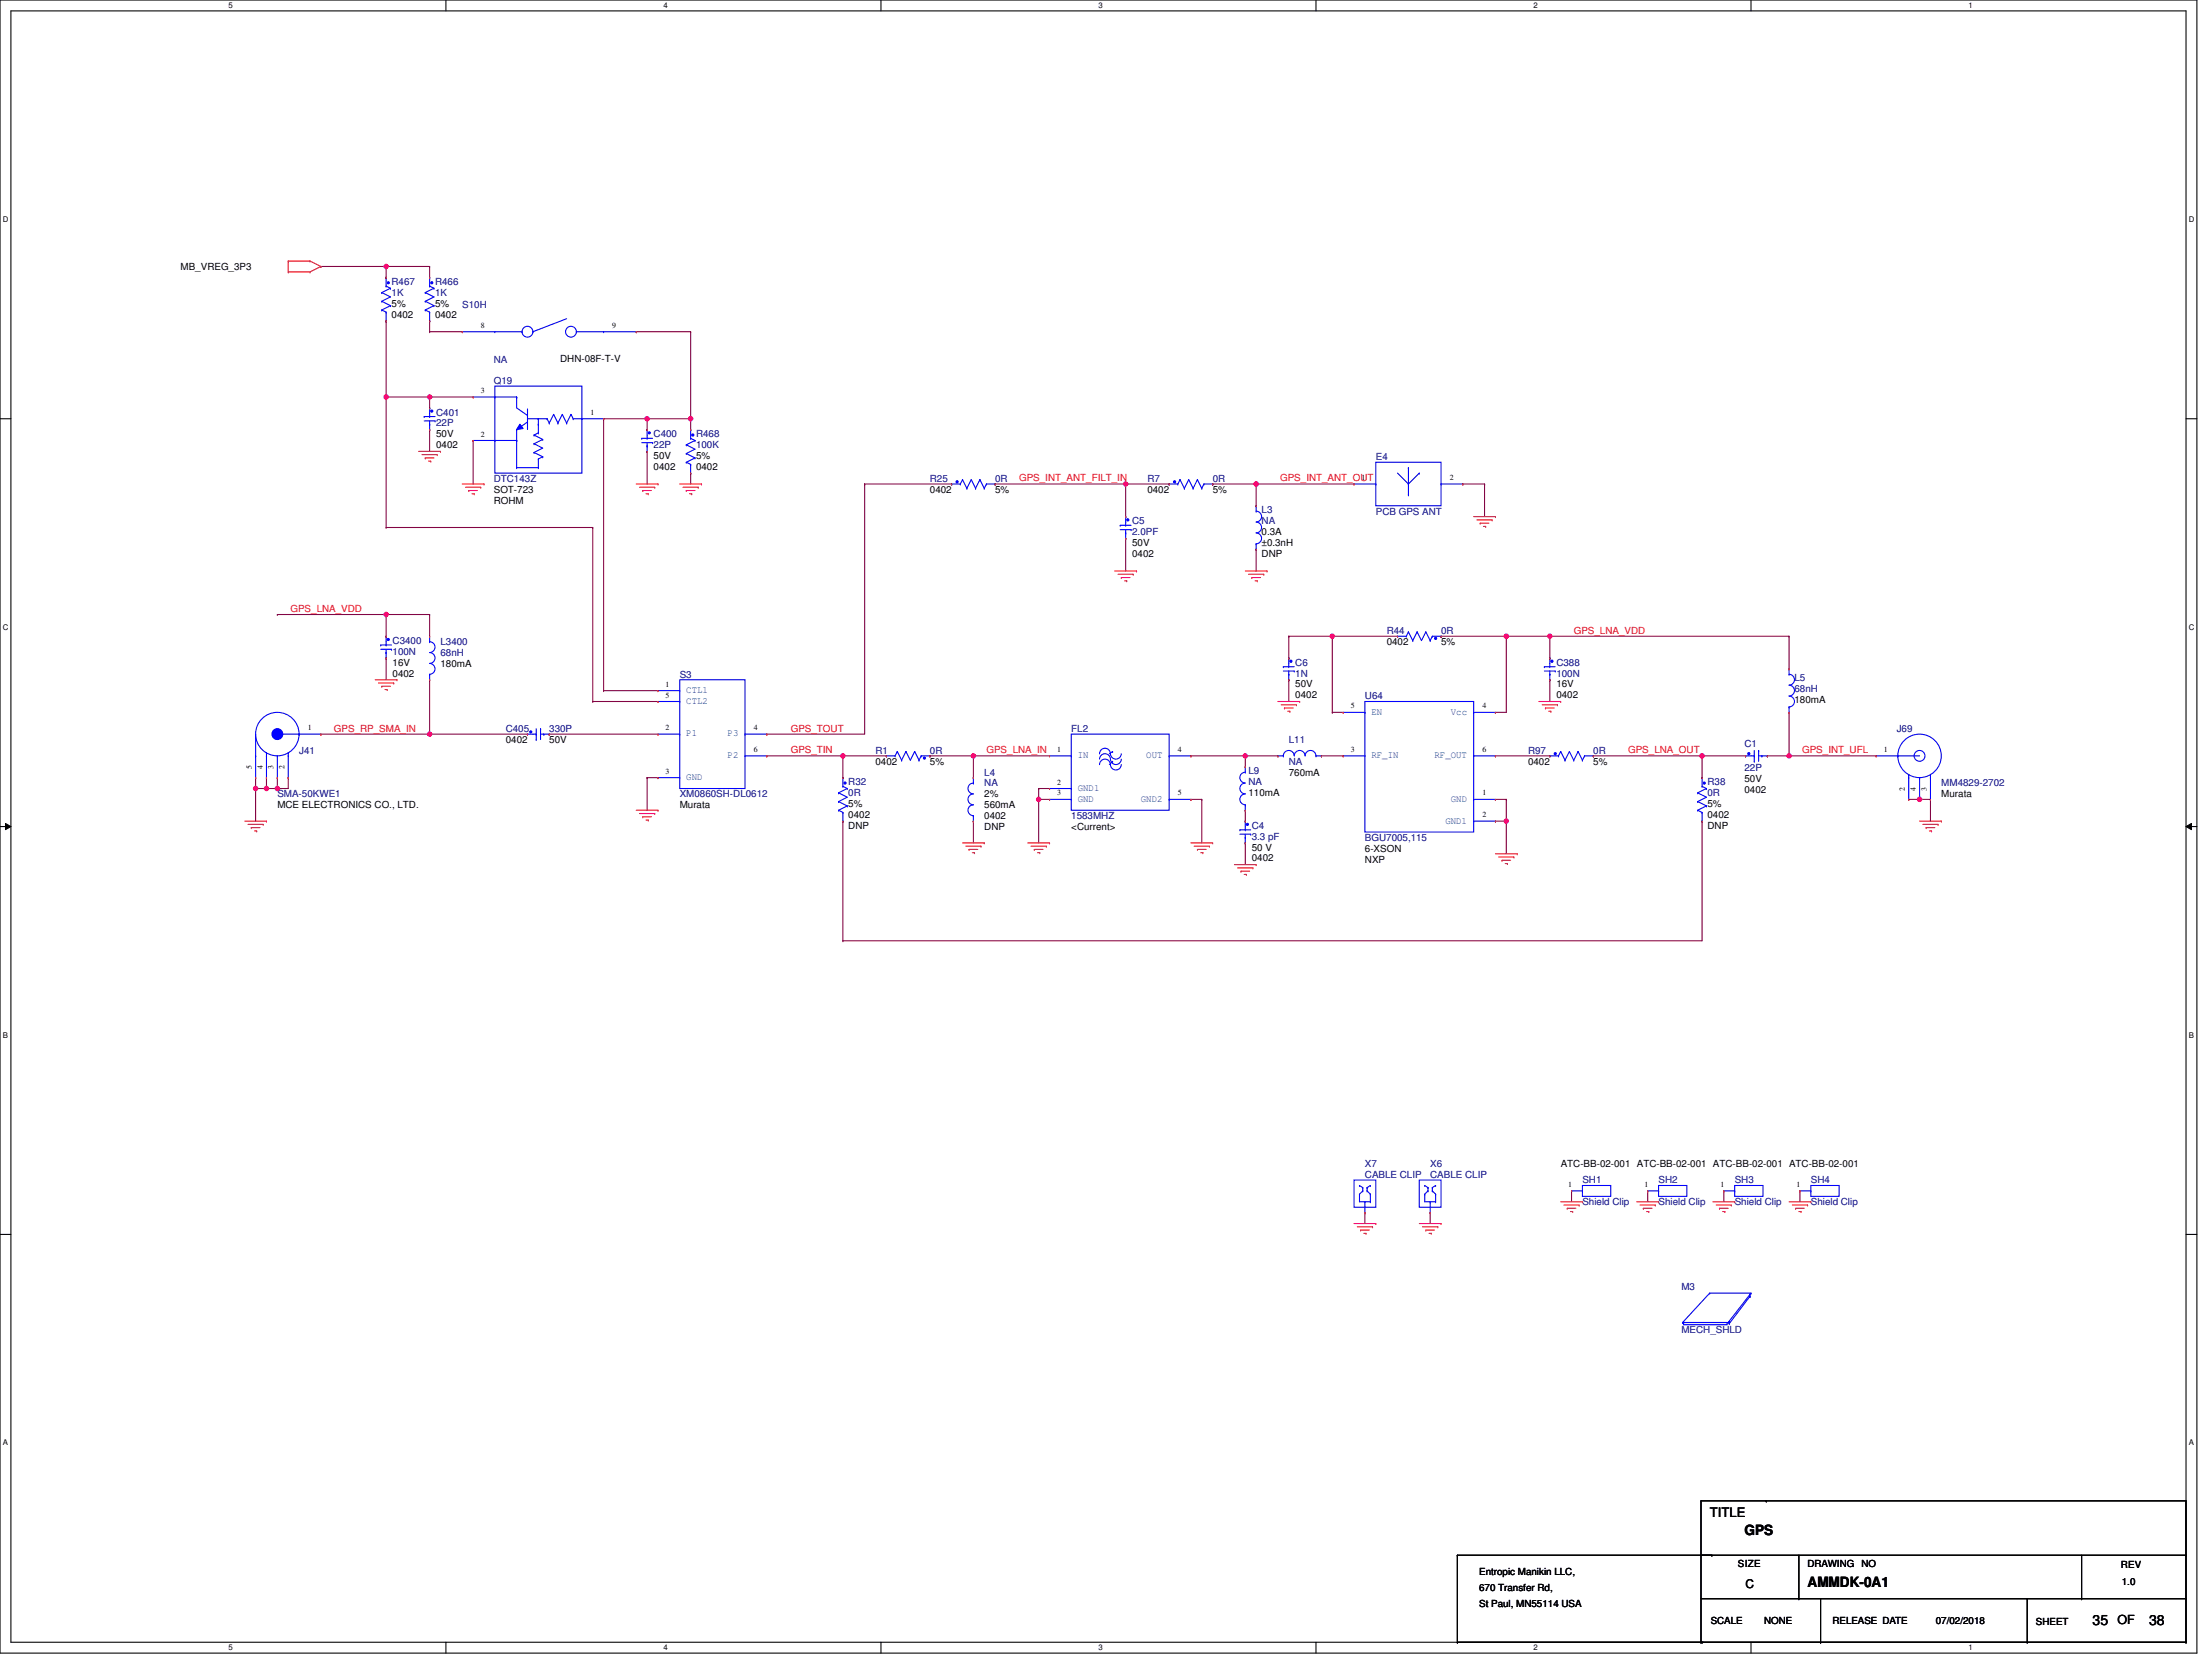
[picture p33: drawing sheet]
<svg xmlns="http://www.w3.org/2000/svg" width="610mm" height="457mm" viewBox="0 0 610 457" stroke-linecap="round" stroke-linejoin="round" font-family="sans-serif">
<defs><g id="words">
<g font-size="3.9">
<text x="480.8" y="423.1">GPS</text>
<text x="498.1" y="437.2">AMMDK-0A1</text>
<text x="576.7" y="447.7">35</text>
<text x="592.3" y="447.7">38</text>
</g>
<text font-size="3.6" x="471.2" y="418.1">TITLE</text>
<text font-size="3.5" x="583.6" y="447.6">OF</text>
<text font-size="3.3" x="481.1" y="437.6">C</text>
<g font-size="2.7">
<text x="49.8" y="74.4">MB_VREG_3P3</text>
<text x="107.9" y="84.5">5%</text>
<text x="107.9" y="87.5">0402</text>
<text x="119.9" y="84.5">5%</text>
<text x="119.9" y="87.5">0402</text>
<text x="154.4" y="99.8">DHN-08F-T-V</text>
<text x="120.2" y="120.5">50V</text>
<text x="120.2" y="123.5">0402</text>
<text x="180.1" y="126.5">50V</text>
<text x="180.1" y="129.5">0402</text>
<text x="191.8" y="126.5">5%</text>
<text x="191.8" y="129.5">0402</text>
<text x="136.1" y="135.8">SOT-723</text>
<text x="256.3" y="135.8">0402</text>
<text x="274.3" y="135.8">5%</text>
<text x="316.2" y="135.8">0402</text>
<text x="334.2" y="135.8">5%</text>
<text x="136.1" y="138.8">ROHM</text>
<text x="347.7" y="147.5">0.3A</text>
<text x="312" y="150.5">50V</text>
<text x="312" y="153.5">0402</text>
<text x="347.7" y="150.5">±0.3nH</text>
<text x="347.7" y="153.5">DNP</text>
<text x="382.2" y="177.8">0402</text>
<text x="397.1" y="177.8">5%</text>
<text x="108.2" y="183.5">16V</text>
<text x="121.4" y="183.7">180mA</text>
<text x="108.2" y="186.4">0402</text>
<text x="357" y="189.4">50V</text>
<text x="428.9" y="189.4">16V</text>
<text x="357" y="192.4">0402</text>
<text x="428.9" y="192.4">0402</text>
<text x="494.5" y="193.6">180mA</text>
<text x="139.4" y="204.7">0402</text>
<text x="151.4" y="204.7">50V</text>
<text x="241.3" y="210.7">0402</text>
<text x="256.3" y="210.7">5%</text>
<text x="355.2" y="213.7">760mA</text>
<text x="421.1" y="210.7">0402</text>
<text x="439.1" y="210.7">5%</text>
<text x="480.8" y="215.5">50V</text>
<text x="271.2" y="219.7">2%</text>
<text x="344.1" y="219.4">110mA</text>
<text x="480.8" y="218.5">0402</text>
<text x="535" y="219.7">Murata</text>
<text x="76.4" y="222.7">MCE ELECTRONICS CO., LTD.</text>
<text x="187.3" y="222.7">Murata</text>
<text x="233.8" y="222.4">5%</text>
<text x="233.8" y="225.4">0402</text>
<text x="271.2" y="222.7">560mA</text>
<text x="271.2" y="225.7">0402</text>
<text x="470.6" y="222.4">5%</text>
<text x="470.6" y="225.4">0402</text>
<text x="233.8" y="228.4">DNP</text>
<text x="271.2" y="228.7">DNP</text>
<text x="295.2" y="228.7">&lt;Current&gt;</text>
<text x="470.6" y="228.4">DNP</text>
<text x="345" y="234.4">50 V</text>
<text x="345" y="237.4">0402</text>
<text x="376.2" y="234.7">6-XSON</text>
<text x="376.2" y="237.7">NXP</text>
<text x="430.1" y="321.6">ATC-BB-02-001 ATC-BB-02-001 ATC-BB-02-001 ATC-BB-02-001</text>
<text x="479" y="431.9">SIZE</text>
<text x="498.1" y="431.9">DRAWING</text>
<text x="513" y="431.9">NO</text>
<text x="407.6" y="434">Entropic Manikin LLC,</text>
<text x="584.5" y="432.2">REV</text>
<text x="584.8" y="436.7">1.0</text>
<text x="407.6" y="438.5">670 Transfer Rd,</text>
<text x="407.6" y="443">St Paul, MN55114 USA</text>
<text x="471.5" y="447.5">SCALE</text>
<text x="486.2" y="447.5">NONE</text>
<text x="505" y="447.5">RELEASE DATE</text>
<text x="533.5" y="447.5">07/02/2018</text>
<text x="561.1" y="447.8">SHEET</text>
</g>
<g font-size="2.7" fill="#000080">
<text x="107.9" y="78.5">R467</text>
<text x="107.9" y="81.5">1K</text>
<text x="119.9" y="78.5">R466</text>
<text x="119.9" y="81.5">1K</text>
<text x="127.4" y="84.8">S10H</text>
<text x="136.1" y="100.1">NA</text>
<text x="136.1" y="105.8">Q19</text>
<text x="120.2" y="114.5">C401</text>
<text x="120.2" y="117.5">22P</text>
<text x="180.1" y="120.5">C400</text>
<text x="180.1" y="123.5">22P</text>
<text x="191.8" y="120.5">R468</text>
<text x="191.8" y="123.5">100K</text>
<text x="379.2" y="126.8">E4</text>
<text x="136.1" y="132.8">DTC143Z</text>
<text x="256.3" y="132.8">R25</text>
<text x="274.3" y="132.8">0R</text>
<text x="316.2" y="132.8">R7</text>
<text x="334.2" y="132.8">0R</text>
<text x="347.7" y="141.5">L3</text>
<text x="379.2" y="141.8">PCB GPS ANT</text>
<text x="312" y="144.5">C5</text>
<text x="312" y="147.5">2.0PF</text>
<text x="347.7" y="144.5">NA</text>
<text x="108.2" y="177.5">C3400</text>
<text x="121.4" y="177.8">L3400</text>
<text x="382.2" y="174.8">R44</text>
<text x="397.1" y="174.8">0R</text>
<text x="108.2" y="180.5">100N</text>
<text x="121.4" y="180.8">68nH</text>
<text x="357" y="183.5">C6</text>
<text x="428.9" y="183.5">C388</text>
<text x="187.3" y="186.8">S3</text>
<text x="357" y="186.4">1N</text>
<text x="428.9" y="186.4">100N</text>
<text x="494.5" y="187.7">L5</text>
<text x="494.5" y="190.6">68nH</text>
<text x="376.2" y="192.7">U64</text>
<text x="139.4" y="201.7">C405</text>
<text x="151.4" y="201.7">330P</text>
<text x="295.2" y="201.7">FL2</text>
<text x="522.7" y="201.7">J69</text>
<text x="82.4" y="207.7">J41</text>
<text x="241.3" y="207.7">R1</text>
<text x="256.3" y="207.7">0R</text>
<text x="355.2" y="204.7">L11</text>
<text x="421.1" y="207.7">R97</text>
<text x="439.1" y="207.7">0R</text>
<text x="480.8" y="205.9">C1</text>
<text x="271.2" y="213.7">L4</text>
<text x="344.1" y="213.4">L9</text>
<text x="355.2" y="210.7">NA</text>
<text x="480.8" y="212.5">22P</text>
<text x="76.4" y="219.7">SMA-50KWE1</text>
<text x="187.3" y="219.7">XM0860SH-DL0612</text>
<text x="233.8" y="216.4">R32</text>
<text x="233.8" y="219.4">0R</text>
<text x="271.2" y="216.7">NA</text>
<text x="344.1" y="216.4">NA</text>
<text x="470.6" y="216.4">R38</text>
<text x="470.6" y="219.4">0R</text>
<text x="535" y="216.7">MM4829-2702</text>
<text x="295.2" y="225.7">1583MHZ</text>
<text x="345" y="228.4">C4</text>
<text x="345" y="231.4">3.3 pF</text>
<text x="376.2" y="231.7">BGU7005,115</text>
<text x="376.2" y="321.6">X7</text>
<text x="394.1" y="321.6">X6</text>
<text x="376.2" y="324.6">CABLE CLIP</text>
<text x="394.1" y="324.6">CABLE CLIP</text>
<text x="436.1" y="326.1">SH1</text>
<text x="457.1" y="326.1">SH2</text>
<text x="478.1" y="326.1">SH3</text>
<text x="499" y="326.1">SH4</text>
<text x="436.1" y="332.1">Shield Clip</text>
<text x="457.1" y="332.1">Shield Clip</text>
<text x="478.1" y="332.1">Shield Clip</text>
<text x="499" y="332.1">Shield Clip</text>
<text x="463.4" y="355.5">M3</text>
<text x="463.4" y="367.5">MECH_SHLD</text>
</g>
<g font-size="2.7" fill="#f00">
<text x="280.8" y="132.7">GPS_INT_ANT_FILT_IN</text>
<text x="352.8" y="132.7">GPS_INT_ANT_OUT</text>
<text x="80" y="168.6">GPS_LNA_VDD</text>
<text x="433.7" y="174.6">GPS_LNA_VDD</text>
<text x="92" y="201.6">GPS_RP_SMA_IN</text>
<text x="217.9" y="201.6">GPS_TOUT</text>
<text x="217.9" y="207.6">GPS_TIN</text>
<text x="271.9" y="207.6">GPS_LNA_IN</text>
<text x="448.7" y="207.6">GPS_LNA_OUT</text>
<text x="496.6" y="207.6">GPS_INT_UFL</text>
</g>
<g font-size="2.7" fill="#004080">
<text x="189.1" y="191">CTL1</text>
<text x="189.1" y="194">CTL2</text>
<text x="378" y="197">EN</text>
<text x="399.8" y="197">Vcc</text>
<text x="189.1" y="203">P1</text>
<text x="200.5" y="203">P3</text>
<text x="200.5" y="209">P2</text>
<text x="297" y="209">IN</text>
<text x="315.9" y="209">OUT</text>
<text x="378" y="209">RF_IN</text>
<text x="395.3" y="209">RF_OUT</text>
<text x="189.1" y="215">GND</text>
<text x="297" y="220.9">GND</text>
<text x="297" y="218">GND1</text>
<text x="314.4" y="220.9">GND2</text>
<text x="399.8" y="220.9">GND</text>
<text x="398.3" y="226.9">GND1</text>
</g>
<g font-size="2.2">
<text x="62.9" y="2.3">5</text>
<text x="182.8" y="2.3">4</text>
<text x="302.7" y="2.3">3</text>
<text x="422.6" y="2.3">2</text>
<text x="542.5" y="2.3">1</text>
<text x=".8" y="61.1">D</text>
<text x="603.2" y="61.1">D</text>
<text x="132.5" y="90.3">8</text>
<text x="168.8" y="90.3">9</text>
<text x="132.5" y="108.3">3</text>
<text x="162.8" y="114.3">1</text>
<text x="132.5" y="120.3">2</text>
<text x="375.3" y="132.3">1</text>
<text x="399.5" y="132.3">2</text>
<text x=".8" y="173.5">C</text>
<text x="603.2" y="173.5">C</text>
<text x="183.4" y="189.2">1</text>
<text x="183.4" y="192.2">5</text>
<text x="372.3" y="195.2">5</text>
<text x="408.5" y="195.2">4</text>
<text x="84.8" y="201.2">1</text>
<text x="183.4" y="201.2">2</text>
<text x="207.7" y="201.2">4</text>
<text x="207.7" y="207.2">6</text>
<text x="291.3" y="207.2">1</text>
<text x="324.6" y="207.2">4</text>
<text x="372.3" y="207.2">3</text>
<text x="408.5" y="207.2">6</text>
<text x="519.1" y="207.2">1</text>
<text x="69.4" y="211.9" transform="rotate(-90 69.4 211.9)">5</text>
<text x="72.4" y="211.9" transform="rotate(-90 72.4 211.9)">4</text>
<text x="75.4" y="211.9" transform="rotate(-90 75.4 211.9)">3</text>
<text x="78.4" y="211.9" transform="rotate(-90 78.4 211.9)">2</text>
<text x="183.4" y="213.2">3</text>
<text x="291.3" y="219.2">3</text>
<text x="291.3" y="216.2">2</text>
<text x="324.6" y="219.2">5</text>
<text x="408.5" y="219.2">1</text>
<text x="525" y="217.9" transform="rotate(-90 525 217.9)">2</text>
<text x="528" y="217.9" transform="rotate(-90 528 217.9)">4</text>
<text x="531" y="217.9" transform="rotate(-90 531 217.9)">3</text>
<text x="408.5" y="225.2">2</text>
<text x=".8" y="285.9">B</text>
<text x="603.2" y="285.9">B</text>
<text x="432.2" y="327.1">1</text>
<text x="453.2" y="327.1">1</text>
<text x="474.2" y="327.1">1</text>
<text x="495.1" y="327.1">1</text>
<text x=".8" y="398.3">A</text>
<text x="603.2" y="398.3">A</text>
<text x="62.9" y="454.8">5</text>
<text x="182.8" y="454.8">4</text>
<text x="302.7" y="454.8">3</text>
<text x="422.6" y="454.8">2</text>
<text x="542.5" y="454.8">1</text>
</g>
</g></defs>
<path d="M0 0h605.4v455.6h-605.4zM3 3h599.4v449.6h-599.4z" fill="none" stroke="#000" stroke-width=".3"/>
<g fill="#fff">
<path d="M62.9 .3h1.2v2.4h-1.2z"/>
<path d="M62.9 452.9h1.2v2.4h-1.2z"/>
</g>
<path d="M122.9 0v3M122.9 452.6v3" fill="none" stroke="#000" stroke-width=".3"/>
<g fill="#fff">
<path d="M182.8 .3h1.2v2.4h-1.2z"/>
<path d="M182.8 452.9h1.2v2.4h-1.2z"/>
</g>
<path d="M242.8 0v3M242.8 452.6v3" fill="none" stroke="#000" stroke-width=".3"/>
<g fill="#fff">
<path d="M302.7 .3h1.2v2.4h-1.2z"/>
<path d="M302.7 452.9h1.2v2.4h-1.2z"/>
</g>
<path d="M362.7 0v3M362.7 452.6v3" fill="none" stroke="#000" stroke-width=".3"/>
<g fill="#fff">
<path d="M422.6 .3h1.2v2.4h-1.2z"/>
<path d="M422.6 452.9h1.2v2.4h-1.2z"/>
</g>
<path d="M482.6 0v3M482.6 452.6v3" fill="none" stroke="#000" stroke-width=".3"/>
<g fill="#fff">
<path d="M542.5 .3h1.2v2.4h-1.2z"/>
<path d="M542.5 452.9h1.2v2.4h-1.2z"/>
<path d="M.8 59.2h1.5v2.4h-1.5z"/>
<path d="M603.2 59.2h1.5v2.4h-1.5z"/>
<path d="M.8 171.6h1.5v2.4h-1.5z"/>
<path d="M603.2 171.6h1.5v2.4h-1.5z"/>
</g>
<path d="M0 115.4h3M602.4 115.4h3" fill="none" stroke="#000" stroke-width=".3"/>
<g fill="#fff">
<path d="M.8 284h1.4v2.4h-1.4z"/>
<path d="M603.2 284h1.4v2.4h-1.4z"/>
</g>
<path d="M0 227.8h3M602.4 227.8h3" fill="none" stroke="#000" stroke-width=".3"/>
<path d="M1.5 226.9l1.5 .9-1.5 .9zM602.4 227.8l1.5-.9v1.8z" fill="#000"/>
<path d="M1.5 226.9l1.5 .9-1.5 .9zM602.4 227.8l1.5-.9v1.8z" fill="none" stroke="#000" stroke-width=".28"/>
<g fill="#fff">
<path d="M.8 396.4h1.4v2.4h-1.4z"/>
<path d="M603.2 396.4h1.4v2.4h-1.4z"/>
</g>
<path d="M0 340.2h3M602.4 340.2h3" fill="none" stroke="#000" stroke-width=".3"/>
<path d="M130.4 121.4h.1M130.4 121.4v12M178.3 214.3h.1M178.3 214.3v9M286.2 220.3h.1M286.2 220.3v12" fill="none" stroke="#800040" stroke-width=".3"/>
<circle cx="286.2" cy="220.3" r=".59" fill="#f0f"/>
<circle cx="286.2" cy="220.3" r=".59" fill="none" stroke="#f0f" stroke-width=".3"/>
<path d="M331.2 220.3h.1M331.2 220.3v12M415.1 226.3h.1M415.1 226.3v9" fill="none" stroke="#800040" stroke-width=".3"/>
<circle cx="415.1" cy="226.3" r=".6" fill="#f0f"/>
<circle cx="415.1" cy="226.3" r=".6" fill="none" stroke="#f0f" stroke-width=".3"/>
<g fill="none" stroke="#800040" stroke-width=".3">
<path d="M106.4 73.4h.1M106.4 73.4v3M118.4 118.4h.1M118.4 118.4v6M178.3 124.4h.1M178.3 124.4v9M190.3 130.4h.1M190.3 130.4v3M238.3 133.4h.1M238.3 133.4v68.9h-27M238.3 133.4h24M310.2 133.4h.1"/>
<path d="M310.2 133.4v9M346.2 133.4h.1M346.2 133.4v6M403.1 133.4h.1M403.1 133.4h6M409.1 133.4h.1M409.1 133.4v9M310.2 148.4h.1M310.2 148.4v9M346.2 151.4h.1M346.2 151.4v6M367.2 175.3h.1"/>
<path d="M367.2 175.3v21M415.1 175.3h.1M415.1 175.3v21h-3M427.1 175.3h.1M427.1 175.3v6M106.4 181.3h.1M106.4 181.3v6M355.2 187.3h.1M355.2 187.3v6M367.2 196.3h.1M367.2 196.3h3M412.1 196.3h.1"/>
<path d="M427.1 187.3h.1M427.1 187.3v6M493 196.3h.1M493 196.3v12M70.4 217.3h.1M70.4 217.3v9M178.3 214.3h.1M178.3 214.3h3M211.3 202.3h.1M232.3 208.3h.1M232.3 208.3v6M268.3 208.3h.1"/>
<path d="M268.3 208.3v6M343.2 208.3h.1M343.2 208.3v3M364.2 208.3h.1M364.2 208.3h6M412.1 208.3h.1M412.1 208.3h15M469.1 208.3h.1M469.1 208.3v6M232.3 226.3h.1M232.3 226.3v33M268.3 226.3h.1"/>
<path d="M268.3 226.3v6M328.2 220.3h.1M328.2 220.3h3M343.2 232.3h.1M343.2 223.3h.1M343.2 223.3v3M343.2 232.3v6M469.1 226.3h.1M469.1 226.3v33h-236.8M526 220.3h.1M526 220.3h6M529 220.3h.1"/>
<path d="M532 220.3h.1M532 220.3v6M232.3 259.3h.1M376.2 334.2h.1M376.2 334.2v3M394.1 334.2h.1M394.1 334.2v3M433.1 328.2h.1M433.1 328.2v3M454.1 328.2h.1M454.1 328.2v3M475.1 328.2h.1"/>
<path d="M475.1 328.2v3M496 328.2h.1M496 328.2v3"/>
</g>
<circle cx="529" cy="220.3" r=".59" fill="#f0f"/>
<circle cx="529" cy="220.3" r=".59" fill="none" stroke="#f0f" stroke-width=".3"/>
<path d="M70.4 214.3h.1M70.4 214.3v3M151.4 202.3h.1M151.4 202.3h29.9M412.1 226.3h.1M412.1 226.3h3" fill="none" stroke="#800040" stroke-width=".3"/>
<circle cx="70.4" cy="217.3" r=".6" fill="#f0f"/>
<circle cx="70.4" cy="217.3" r=".6" fill="none" stroke="#f0f" stroke-width=".3"/>
<g fill="none" stroke="#800040" stroke-width=".3">
<path d="M118.4 88.4h.1M118.4 91.4h.1M118.4 88.4v3M118.4 91.4h9M106.4 109.4h.1M106.4 109.4v36M118.4 109.4h.1M118.4 109.4v3M73.4 214.3h.1M73.4 214.3v3M76.4 214.3h.1M76.4 214.3v3"/>
<path d="M286.2 220.3h.1M286.2 220.3h3"/>
</g>
<circle cx="106.4" cy="109.4" r=".59" fill="#f0f"/>
<circle cx="106.4" cy="109.4" r=".59" fill="none" stroke="#f0f" stroke-width=".3"/>
<path d="M178.3 115.4h.1M178.3 115.4v3M106.4 145.4h.1M106.4 145.4h57M163.4 145.4h.1M163.4 145.4v47.9M163.4 193.3h.1M163.4 193.3h17.9" fill="none" stroke="#800040" stroke-width=".3"/>
<circle cx="178.3" cy="115.4" r=".59" fill="#f0f"/>
<circle cx="178.3" cy="115.4" r=".59" fill="none" stroke="#f0f" stroke-width=".3"/>
<path d="M76.4 169.4h.1M76.4 169.4h30M106.4 169.4h.1M106.4 169.4v5.9" fill="none" stroke="#800040" stroke-width=".3"/>
<circle cx="106.4" cy="169.3" r=".59" fill="#f0f"/>
<circle cx="106.4" cy="169.3" r=".59" fill="none" stroke="#f0f" stroke-width=".3"/>
<path d="M106.4 169.4h.1M106.4 169.4h12M118.4 169.4h.1M118.4 169.4v5.9M118.4 187.3h.1M118.4 187.3v15M76.4 217.3h.1M79.4 214.3h.1M79.4 214.3v3h-3" fill="none" stroke="#800040" stroke-width=".3"/>
<circle cx="76.4" cy="217.3" r=".59" fill="#f0f"/>
<circle cx="76.4" cy="217.3" r=".59" fill="none" stroke="#f0f" stroke-width=".3"/>
<path d="M70.4 217.3h.1M70.4 217.3h6M73.4 217.3h.1" fill="none" stroke="#800040" stroke-width=".3"/>
<circle cx="73.4" cy="217.3" r=".59" fill="#f0f"/>
<circle cx="73.4" cy="217.3" r=".59" fill="none" stroke="#f0f" stroke-width=".3"/>
<path d="M88.4 202.3h.1M88.4 202.3h30" fill="none" stroke="#800040" stroke-width=".3"/>
<circle cx="118.4" cy="202.3" r=".59" fill="#f0f"/>
<circle cx="118.4" cy="202.3" r=".59" fill="none" stroke="#f0f" stroke-width=".3"/>
<path d="M88.4 73.4h.1M88.4 73.4h30M106.4 73.4h.1M118.4 202.3h.1M118.4 202.3h27" fill="none" stroke="#800040" stroke-width=".3"/>
<circle cx="106.4" cy="73.4" r=".59" fill="#f0f"/>
<circle cx="106.4" cy="73.4" r=".59" fill="none" stroke="#f0f" stroke-width=".3"/>
<path d="M118.4 73.4h.1M118.4 73.4v3M106.4 88.4h.1M106.4 88.4v21M106.4 109.4h.1M106.4 109.4h12" fill="none" stroke="#800040" stroke-width=".3"/>
<circle cx="118.4" cy="109.4" r=".59" fill="#f0f"/>
<circle cx="118.4" cy="109.4" r=".59" fill="none" stroke="#f0f" stroke-width=".3"/>
<path d="M118.4 109.4h.1M118.4 109.4h12M166.3 115.4h.1M166.3 115.4h24M166.3 115.4v74.9M178.3 115.4h.1M166.3 190.3h.1M166.3 190.3h15M211.3 208.3h.1M211.3 208.3h21" fill="none" stroke="#800040" stroke-width=".3"/>
<circle cx="232.3" cy="208.3" r=".59" fill="#f0f"/>
<circle cx="232.3" cy="208.3" r=".59" fill="none" stroke="#f0f" stroke-width=".3"/>
<path d="M232.3 208.3h.1M232.3 208.3h12M256.3 208.3h.1M256.3 208.3h12" fill="none" stroke="#800040" stroke-width=".3"/>
<circle cx="268.3" cy="208.3" r=".59" fill="#f0f"/>
<circle cx="268.3" cy="208.3" r=".59" fill="none" stroke="#f0f" stroke-width=".3"/>
<path d="M274.3 133.4h.1M274.3 133.4h35.9M268.3 208.3h.1M268.3 208.3h20.9" fill="none" stroke="#800040" stroke-width=".3"/>
<circle cx="310.2" cy="133.4" r=".6" fill="#f0f"/>
<circle cx="310.2" cy="133.4" r=".6" fill="none" stroke="#f0f" stroke-width=".3"/>
<path d="M310.2 133.4h.1M310.2 133.4h12M286.2 217.3h.1M286.2 217.3h3M286.2 217.3v3M328.2 208.3h.1M328.2 208.3h24M343.2 208.3h.1" fill="none" stroke="#800040" stroke-width=".3"/>
<circle cx="343.2" cy="208.3" r=".59" fill="#f0f"/>
<circle cx="343.2" cy="208.3" r=".59" fill="none" stroke="#f0f" stroke-width=".3"/>
<path d="M334.2 133.4h.1M334.2 133.4h12" fill="none" stroke="#800040" stroke-width=".3"/>
<circle cx="346.2" cy="133.4" r=".59" fill="#f0f"/>
<circle cx="346.2" cy="133.4" r=".59" fill="none" stroke="#f0f" stroke-width=".3"/>
<path d="M346.2 133.4h.1M346.2 133.4h27M355.2 175.3h.1M355.2 175.3v6M355.2 175.3h29.9M367.2 175.3h.1" fill="none" stroke="#800040" stroke-width=".3"/>
<circle cx="367.2" cy="175.3" r=".59" fill="#f0f"/>
<circle cx="367.2" cy="175.3" r=".59" fill="none" stroke="#f0f" stroke-width=".3"/>
<path d="M397.1 175.3h.1M397.1 175.3h30M415.1 175.3h.1" fill="none" stroke="#800040" stroke-width=".3"/>
<circle cx="415.1" cy="175.3" r=".6" fill="#f0f"/>
<circle cx="415.1" cy="175.3" r=".6" fill="none" stroke="#f0f" stroke-width=".3"/>
<path d="M427.1 175.3h.1M427.1 175.3h65.9" fill="none" stroke="#800040" stroke-width=".3"/>
<circle cx="427.1" cy="175.3" r=".59" fill="#f0f"/>
<circle cx="427.1" cy="175.3" r=".59" fill="none" stroke="#f0f" stroke-width=".3"/>
<path d="M493 175.3h.1M493 175.3v9M439.1 208.3h.1M439.1 208.3h30M412.1 220.3h.1M412.1 220.3h3M415.1 220.3h.1M415.1 220.3v6" fill="none" stroke="#800040" stroke-width=".3"/>
<circle cx="469.1" cy="208.3" r=".59" fill="#f0f"/>
<circle cx="469.1" cy="208.3" r=".59" fill="none" stroke="#f0f" stroke-width=".3"/>
<path d="M469.1 208.3h.1M469.1 208.3h12M487.1 208.3h.1M487.1 208.3h29.9M493 208.3h.1" fill="none" stroke="#800040" stroke-width=".3"/>
<circle cx="493" cy="208.3" r=".59" fill="#f0f"/>
<circle cx="493" cy="208.3" r=".59" fill="none" stroke="#f0f" stroke-width=".3"/>
<path d="M175.3 91.4h.1M175.3 91.4h15M190.3 91.4h.1M190.3 91.4v27M190.3 115.4h.1" fill="none" stroke="#800040" stroke-width=".3"/>
<circle cx="190.3" cy="115.4" r=".6" fill="#f0f"/>
<circle cx="190.3" cy="115.4" r=".6" fill="none" stroke="#f0f" stroke-width=".3"/>
<g fill="none" stroke="#f00" stroke-width=".3">
<path d="M79.4 74.9h.1M79.4 71.9h.1M79.4 71.9h6M79.4 74.9h6M79.4 71.9v3M85.4 71.9h.1M85.4 74.9h.1M85.4 71.9l3 1.5M88.4 73.4h.1M88.4 73.4l-3 1.5M115.4 124.4h6M116.3 125.3h4.2"/>
<path d="M117.2 126.2h.1M117.2 126.2h2.4M118.1 127.1h.6M118.7 127.1h.1M120.5 125.3h.1M121.4 124.4h.1M127.4 133.4h6M128.3 134.3h4.2M129.2 135.2h.1M129.2 135.2h2.4M130.1 136.1h.6M130.7 136.1h.1"/>
<path d="M132.5 134.3h.1M133.4 133.4h.1M175.3 133.4h6M176.2 134.3h4.2M177.1 135.2h.1M177.1 135.2h2.4M178 136.1h.6M178.6 136.1h.1M180.4 134.3h.1M181.3 133.4h.1M187.3 133.4h6M188.2 134.3h4.2"/>
<path d="M189.1 135.2h.1M189.1 135.2h2.4M190 136.1h.6M190.6 136.1h.1M192.4 134.3h.1M193.3 133.4h.1M307.2 157.4h6M308.1 158.3h4.2M309 159.2h.1M309 159.2h2.4M312.3 158.3h.1M313.2 157.4h.1"/>
<path d="M343.2 157.4h6M344.1 158.3h4.2M345 159.2h.1M345 159.2h2.4M348.3 158.3h.1M349.2 157.4h.1M406.1 142.4h6M407 143.3h4.2M407.9 144.2h.1M407.9 144.2h2.4M408.8 145.1h.6M409.4 145.1h.1"/>
<path d="M411.2 143.3h.1M412.1 142.4h.1M309.9 160.1h.6M310.5 160.1h.1M345.9 160.1h.6M346.5 160.1h.1M103.4 187.3h6M104.3 188.2h4.2M105.2 189.1h.1M105.2 189.1h2.4M106.1 190h.6M106.7 190h.1"/>
<path d="M108.5 188.2h.1M109.4 187.3h.1M352.2 193.3h6M353.1 194.2h4.2M354 195.1h.1M354 195.1h2.4M354.9 196h.6M355.5 196h.1M357.3 194.2h.1M358.2 193.3h.1M424.1 193.3h6M425 194.2h4.2"/>
<path d="M425.9 195.1h.1M425.9 195.1h2.4M426.8 196h.6M427.4 196h.1M429.2 194.2h.1M430.1 193.3h.1M289.2 208.3h.1M289.2 217.3h.1M328.2 208.3h.1M67.4 226.3h6M68.3 227.2h4.2M69.2 228.1h.1"/>
<path d="M69.2 228.1h2.4M70.1 229h.6M70.7 229h.1M72.5 227.2h.1M73.4 226.3h.1M175.3 223.3h6M176.2 224.2h4.2M177.1 225.1h.1M177.1 225.1h2.4M178 226h.6M178.6 226h.1M180.4 224.2h.1"/>
<path d="M181.3 223.3h.1M265.3 232.3h6M266.2 233.2h4.2M267.1 234.1h.1M267.1 234.1h2.4M268 235h.6M268.6 235h.1M270.4 233.2h.1M271.3 232.3h.1M283.2 232.3h6M284.1 233.2h4.2M285 234.1h.1"/>
<path d="M285 234.1h2.4M285.9 235h.6M286.5 235h.1M288.3 233.2h.1M289.2 232.3h.1M289.2 220.3h.1M328.2 220.3h.1M328.2 232.3h6M329.1 233.2h4.2M330 234.1h.1M330 234.1h2.4M330.9 235h.6"/>
<path d="M331.5 235h.1M333.3 233.2h.1M334.2 232.3h.1M340.2 238.3h6M341.1 239.2h4.2M345.3 239.2h.1M346.2 238.3h.1M412.1 235.3h6M413 236.2h4.2M413.9 237.1h.1M413.9 237.1h2.4M414.8 238h.6"/>
<path d="M415.4 238h.1M417.2 236.2h.1M418.1 235.3h.1M529 226.3h6M529.9 227.2h4.2M530.8 228.1h.1M530.8 228.1h2.4M531.7 229h.6M532.3 229h.1M534.1 227.2h.1M535 226.3h.1M342 240.1h.1"/>
<path d="M342 240.1h2.4M342.9 241h.6M343.5 241h.1M373.2 337.2h6M374.1 338.1h4.2M375 339h.1M375 339h2.4M375.9 339.9h.6M376.5 339.9h.1M378.3 338.1h.1M379.2 337.2h.1M391.1 337.2h6"/>
<path d="M392 338.1h4.2M392.9 339h.1M392.9 339h2.4M393.8 339.9h.6M394.4 339.9h.1M396.2 338.1h.1M397.1 337.2h.1M430.1 331.2h6M431 332.1h4.2M431.9 333h.1M431.9 333h2.4M432.8 333.9h.6"/>
<path d="M433.1 328.2h.1M433.4 333.9h.1M435.2 332.1h.1M436.1 331.2h.1M451.1 331.2h6M452 332.1h4.2M452.9 333h.1M452.9 333h2.4M453.8 333.9h.6M454.4 333.9h.1M456.2 332.1h.1M457.1 331.2h.1"/>
<path d="M472.1 331.2h6M473 332.1h4.2M473.9 333h.1M473.9 333h2.4M474.8 333.9h.6M475.4 333.9h.1M477.2 332.1h.1M478.1 331.2h.1M493 331.2h6M493.9 332.1h4.2M494.8 333h.1M494.8 333h2.4"/>
<path d="M495.7 333.9h.6M496.3 333.9h.1M498.1 332.1h.1M499 331.2h.1"/>
</g>
<g fill="none" stroke="#000" stroke-width=".3">
<path d="M486.7 413.6h.1M401.6 428.6h.1M401.6 428.6h200.8M401.6 428.6v24M471.8 428.6h.1M495.7 428.6v12M573.7 428.6v12M602.4 428.6h.1M401.6 452.6h.1M401.6 452.6h200.8M468.8 452.6h.1M468.8 452.6v-39h133.6v39"/>
<path d="M468.8 440.6h133.6M469.1 452.6h.1M495.7 440.6h.1M501.7 452.6h.1M501.7 440.6v12M558.7 452.6h.1M558.7 440.6v12M573.7 440.6h.1M602.4 440.6h.1M602.4 452.6h.1"/>
</g>
<g fill="none" stroke="#00f" stroke-width=".3">
<path d="M353.7 183.7h.1M353.7 183.7h3M353.7 184.9h3M355.2 181.3h.1M355.2 187.3h.1M355.2 185.8h.1M355.2 183.7h.1M355.2 181.3v2.4M355.2 184.9v2.4M356.7 184.9h.1M289.2 208.3h6M289.2 217.3h6"/>
<path d="M295.2 202.3h27v21h-27zM295.2 208.3h.1M295.2 217.3h.1M303 207.7a1.5 1.5 0 0 1 1.5-1.5 1.5 1.5 0 0 1 1.5 1.5 1.5 1.5 0 0 0 1.5 1.5 1.5 1.5 0 0 0 1.5-1.5M303 210.7a1.5 1.5 0 0 1 1.5-1.5 1.5 1.5 0 0 1 1.5 1.5 1.5 1.5 0 0 0 1.5 1.5 1.5 1.5 0 0 0 1.5-1.5M303 209.2a1.56 1.56 0 0 1 1.8-1.4 1.56 1.56 0 0 1 1.3 1.9 1.49 1.49 0 0 0 1.7 1 1.49 1.49 0 0 0 1.2-1.5M306.6 207.1h.1M306.6 209.8h.1M306.6 207.1l-.9 .6M306.6 209.8l-.9 .9M322.2 208.3h.1M322.2 208.3h6"/>
<path d="M289.2 220.3h6M295.2 220.3h.1M322.2 220.3h.1M322.2 220.3h6M433.1 328.2h3M436.1 326.7h7.8v3h-7.8zM436.1 328.2h.1"/>
</g>
<circle cx="355.8" cy="182.2" r=".3" fill="#00f"/>
<g fill="none" stroke="#00f" stroke-width=".3">
<path d="M385.1 175.3h.1M385.1 175.3h2.4M387.5 175.3h.1M388.1 174.1h.1M388.1 174.1l-.6 1.2M388.1 174.1l1.2 2.4M389.3 176.5h.1M390.5 174.1h.1M390.5 174.1l-1.2 2.4M390.5 174.1l1.2 2.4 1.2-2.4M392.9 174.1h.1M392.9 174.1l1.2 2.4"/>
<path d="M394.1 176.5h.1M394.7 175.3h.1M394.7 175.3h2.4M394.7 175.3l-.6 1.2M397.1 175.3h.1"/>
<circle cx="355.8" cy="182.2" r=".3"/>
</g>
<path d="M355.2 181.3h.1M355.2 187.3h.1" fill="none" stroke="#f00" stroke-width=".3"/>
<circle cx="395.6" cy="175.9" r=".3" fill="#00f"/>
<g fill="none" stroke="#00f" stroke-width=".3">
<path d="M425.6 183.7h.1M425.6 183.7h3M425.6 184.9h3M427.1 181.3h.1M427.1 187.3h.1M427.1 185.8h.1M427.1 183.7h.1M427.1 181.3v2.4M427.1 184.9v2.4M428.6 184.9h.1"/>
<circle cx="395.6" cy="175.9" r=".3"/>
</g>
<path d="M385.1 175.3h.1M397.1 175.3h.1" fill="none" stroke="#f00" stroke-width=".3"/>
<circle cx="427.7" cy="182.2" r=".3" fill="#00f"/>
<g fill="none" stroke="#00f" stroke-width=".3">
<path d="M427.1 208.3h.1M427.1 208.3h2.4M429.5 208.3h.1M430.1 207.1h.1M430.1 207.1l1.2 2.4M430.1 207.1l-.6 1.2M431.3 209.5h.1M431.3 209.5l1.2-2.4 1.2 2.4M433.7 209.5h.1M434.9 207.1h.1M434.9 207.1l1.2 2.4M434.9 207.1l-1.2 2.4"/>
<path d="M436.1 209.5h.1M436.7 208.3h.1M436.7 208.3h2.4M436.7 208.3l-.6 1.2M439.1 208.3h.1M373.2 325.2h6v7.5h-6zM374.7 329.1h.1M374.7 326.7h.1M374.7 329.1v2.1h3M374.7 326.7l.9 .6M375.6 328.2h.1M375.6 327.3h.1"/>
<path d="M375.6 328.2l-.9 .9M375.6 327.3v.9M376.2 331.2h.1M376.2 331.2v3M376.8 328.2h.1M376.8 327.3h.1M376.8 328.2l.9 .9M376.8 327.3v.9M377.7 331.2h.1M377.7 329.1h.1M377.7 326.7h.1M377.7 329.1v2.1"/>
<path d="M377.7 326.7l-.9 .6"/>
<circle cx="427.7" cy="182.2" r=".3"/>
</g>
<path d="M427.1 181.3h.1M427.1 187.3h.1M376.2 334.2h.1" fill="none" stroke="#f00" stroke-width=".3"/>
<circle cx="428.6" cy="207.7" r=".3" fill="#00f"/>
<g fill="none" stroke="#00f" stroke-width=".3">
<path d="M178.3 118.4h.1M178.3 118.4v2.4M176.8 120.8h.1M176.8 120.8h3M176.8 122h3M178.3 124.4h.1M178.3 122.9h.1M178.3 120.8h.1M178.3 122v2.4M179.8 122h.1M391.1 325.2h6v7.5h-6zM392.6 329.1h.1"/>
<path d="M392.6 326.7h.1M392.6 329.1v2.1h3M392.6 326.7l.9 .6M393.5 328.2h.1M393.5 327.3h.1M393.5 328.2l-.9 .9M393.5 327.3v.9M394.1 331.2h.1M394.1 331.2v3M394.7 328.2h.1M394.7 327.3h.1M394.7 328.2l.9 .9"/>
<path d="M394.7 327.3v.9M395.6 331.2h.1M395.6 329.1h.1M395.6 326.7h.1M395.6 329.1v2.1M395.6 326.7l-.9 .6"/>
<circle cx="428.6" cy="207.7" r=".3"/>
</g>
<path d="M427.1 208.3h.1M439.1 208.3h.1M394.1 334.2h.1" fill="none" stroke="#f00" stroke-width=".3"/>
<circle cx="178.9" cy="119.3" r=".29" fill="#00f"/>
<g fill="none" stroke="#00f" stroke-width=".3">
<path d="M106.4 76.4h.1M106.4 78.8h.1M106.4 76.4v2.4M106.4 78.8l1.2 .6M107.6 79.4h.1M107.6 79.4l-2.4 1.2M105.2 85.4h.1M105.2 83h.1M105.2 80.6h.1M105.2 85.4l1.2 .6M105.2 83l2.4 1.2M105.2 80.6l2.4 1.2-2.4 1.2"/>
<path d="M106.4 88.4h.1M106.4 86h.1M106.4 86v2.4M107.6 84.2h.1M107.6 84.2l-2.4 1.2M118.4 176.8h.1M118.4 176.8a1.49 1.49 0 0 1 1.5 1.5 1.49 1.49 0 0 1-1.5 1.5 1.5 1.5 0 0 1 1.5 1.5 1.5 1.5 0 0 1-1.5 1.5 1.5 1.5 0 0 1 1.5 1.5 1.5 1.5 0 0 1-1.5 1.5M118.4 175.3v1.5M118.4 185.8h.1M118.4 185.8v1.5M471.2 356.4h.1M471.2 356.4l-7.2 7.8"/>
<path d="M471.2 356.4h11.4M482.3 357.3h.1M482.3 356.7h.1M482.3 357.3l-5.7 7.5M482.3 356.7v.6M482.6 356.4h.1M482.6 356.4l-6.3 8.1M463.7 364.5h.1M463.7 364.5h12.6M464 364.5h12v.6h-12zM464 364.2h.1M464 364.2l-.3 .3"/>
<path d="M476.3 364.5h.1M476.6 364.2h.1M476.6 364.8h.1M476.6 364.2v.6"/>
<circle cx="178.9" cy="119.3" r=".29"/>
</g>
<path d="M178.3 118.4h.1M178.3 124.4h.1M118.4 175.3h.1M118.4 187.3h.1" fill="none" stroke="#f00" stroke-width=".3"/>
<circle cx="107" cy="77.9" r=".29" fill="#00f"/>
<g fill="none" stroke="#00f" stroke-width=".3">
<path d="M346.2 139.4h.1M346.2 139.4v1.5M373.2 133.4h6M379.2 127.4h17.9v12h-17.9zM379.2 133.4h.1M385.1 130.4l3 3M388.1 133.4h.1M388.1 128.9h.1M388.1 136.4h.1M388.1 128.9v7.5M391.1 130.4h.1M391.1 130.4l-3 3"/>
<path d="M397.1 133.4h.1M397.1 133.4h6M346.2 151.4h.1M346.2 140.9h.1M346.2 149.9h.1M346.2 140.9a1.49 1.49 0 0 1 1.5 1.5 1.49 1.49 0 0 1-1.5 1.5 1.5 1.5 0 0 1 1.5 1.5 1.5 1.5 0 0 1-1.5 1.5 1.5 1.5 0 0 1 1.5 1.5 1.5 1.5 0 0 1-1.5 1.5M346.2 149.9v1.5M70.4 208.3h.1M70.4 202.3v12M73.4 208.3h.1M73.4 207.4h.1M73.4 207.4v6.9"/>
<path d="M76.4 208.3h.1M76.4 208.3v6M76.4 202.3h12M79.4 208.3h.1M79.4 207.4h.1M79.4 207.4v6.9M82.4 202.3h.1"/>
<circle cx="107" cy="77.9" r=".29"/>
<circle cx="76.4" cy="202.3" r="6"/>
</g>
<path d="M106.4 76.4h.1M106.4 88.4h.1M346.2 139.4h.1M373.2 133.4h.1M403.1 133.4h.1M346.2 151.4h.1" fill="none" stroke="#f00" stroke-width=".3"/>
<circle cx="76.4" cy="202.3" r="1.49" fill="#00f"/>
<g fill="none" stroke="#00f" stroke-width=".3">
<path d="M322.2 133.4h.1M322.2 133.4h2.4M324.6 133.4h.1M325.2 132.2h.1M325.2 132.2l1.2 2.4M325.2 132.2l-.6 1.2M326.4 134.6h.1M326.4 134.6l1.2-2.4 1.2 2.4M328.8 134.6h.1M330 132.2h.1M330 132.2l1.2 2.4M330 132.2l-1.2 2.4"/>
<path d="M331.2 134.6h.1M331.8 133.4h.1M331.8 133.4h2.4M331.8 133.4l-.6 1.2M334.2 133.4h.1"/>
<circle cx="76.4" cy="202.3" r="1.49"/>
</g>
<path d="M70.4 214.3h.1M73.4 214.3h.1M76.4 214.3h.1M79.4 214.3h.1M88.4 202.3h.1" fill="none" stroke="#f00" stroke-width=".3"/>
<circle cx="323.7" cy="132.8" r=".3" fill="#00f"/>
<g fill="none" stroke="#00f" stroke-width=".3">
<path d="M370.2 196.3h6M376.2 193.3h29.9v36h-29.9zM376.2 196.3h.1M406.1 196.3h.1M406.1 196.3h6M493 185.8h.1M493 194.8h.1M493 185.8a1.49 1.49 0 0 1 1.5 1.5 1.49 1.49 0 0 1-1.5 1.5 1.5 1.5 0 0 1 1.5 1.5 1.5 1.5 0 0 1-1.5 1.5 1.5 1.5 0 0 1 1.5 1.5 1.5 1.5 0 0 1-1.5 1.5M493 184.3v1.5M493 194.8v1.5M370.2 208.3h6M376.2 208.3h.1"/>
<path d="M406.1 208.3h.1M406.1 208.3h6M467.9 218.5h.1M467.9 218.5l2.4 1.2-2.4 1.2M469.1 214.3h.1M469.1 216.7h.1M469.1 214.3v2.4M469.1 216.7l1.2 .6M470.3 217.3h.1M470.3 217.3l-2.4 1.2M406.1 220.3h.1M406.1 226.3h.1"/>
<path d="M406.1 220.3h6M406.1 226.3h6M467.9 223.3h.1M467.9 220.9h.1M467.9 223.3l1.2 .6M467.9 220.9l2.4 1.2M469.1 226.3h.1M469.1 223.9h.1M469.1 223.9v2.4M470.3 222.1h.1M470.3 222.1l-2.4 1.2"/>
<circle cx="323.7" cy="132.8" r=".3"/>
</g>
<path d="M322.2 133.4h.1M334.2 133.4h.1M370.2 196.3h.1M412.1 196.3h.1M493 184.3h.1M493 196.3h.1M370.2 208.3h.1M412.1 208.3h.1M412.1 220.3h.1M412.1 226.3h.1" fill="none" stroke="#f00" stroke-width=".3"/>
<circle cx="469.7" cy="215.8" r=".3" fill="#00f"/>
<g fill="none" stroke="#00f" stroke-width=".3">
<path d="M341.7 228.7h.1M341.7 228.7h3M341.7 229.9h3M343.2 226.3h.1M343.2 232.3h.1M343.2 230.8h.1M343.2 228.7h.1M343.2 226.3v2.4M343.2 229.9v2.4M344.7 229.9h.1M475.1 328.2h3M478.1 326.7h7.8v3h-7.8z"/>
<path d="M478.1 328.2h.1"/>
<circle cx="469.7" cy="215.8" r=".3"/>
</g>
<path d="M469.1 214.3h.1M469.1 226.3h.1M475.1 328.2h.1" fill="none" stroke="#f00" stroke-width=".3"/>
<circle cx="343.8" cy="227.2" r=".29" fill="#00f"/>
<g fill="none" stroke="#00f" stroke-width=".3">
<path d="M244.3 208.3h.1M244.3 208.3h2.4M246.7 208.3h.1M247.3 207.1h.1M247.3 207.1l-.6 1.2M247.3 207.1l1.2 2.4M248.5 209.5h.1M249.7 207.1h.1M249.7 207.1l-1.2 2.4M249.7 207.1l1.2 2.4 1.2-2.4M252.1 207.1h.1M252.1 207.1l1.2 2.4"/>
<path d="M253.3 209.5h.1M253.9 208.3h.1M253.9 208.3h2.4M253.9 208.3l-.6 1.2M256.3 208.3h.1"/>
<circle cx="343.8" cy="227.2" r=".29"/>
</g>
<path d="M343.2 226.3h.1M343.2 232.3h.1" fill="none" stroke="#f00" stroke-width=".3"/>
<circle cx="254.8" cy="208.9" r=".29" fill="#00f"/>
<g fill="none" stroke="#00f" stroke-width=".3">
<path d="M127.4 91.4h16.5M136.4 91.4h.1M143.9 91.4h.1M146.9 91.4h.1M156.2 87.8l-9.3 3.6M158.9 91.4h.1M158.9 91.4h16.4M166.3 91.4h.1M190.3 118.4h.1M190.3 118.4v2.4M189.1 127.4h.1M189.1 125h.1"/>
<path d="M189.1 122.6h.1M189.1 127.4l1.2 .6M189.1 125l2.4 1.2M189.1 122.6l2.4 1.2-2.4 1.2M190.3 130.4h.1M190.3 128h.1M190.3 120.8h.1M190.3 128v2.4M190.3 120.8l1.2 .6M191.5 126.2h.1M191.5 121.4h.1M191.5 126.2l-2.4 1.2"/>
<path d="M191.5 121.4l-2.4 1.2M343.2 211.3h.1M343.2 212.8h.1M343.2 212.8a1.5 1.5 0 0 0-1.5 1.5 1.5 1.5 0 0 0 1.5 1.5 1.5 1.5 0 0 0-1.5 1.5 1.5 1.5 0 0 0 1.5 1.5 1.5 1.5 0 0 0-1.5 1.5 1.5 1.5 0 0 0 1.5 1.5M343.2 211.3v1.5M343.2 223.3h.1M343.2 221.8h.1M343.2 221.8v1.5"/>
<circle cx="145.4" cy="91.4" r="1.5"/>
<circle cx="157.4" cy="91.4" r="1.49"/>
<circle cx="254.8" cy="208.9" r=".29"/>
</g>
<path d="M127.4 91.4h.1M175.3 91.4h.1M244.3 208.3h.1M256.3 208.3h.1M343.2 211.3h.1M343.2 223.3h.1" fill="none" stroke="#f00" stroke-width=".3"/>
<circle cx="190.9" cy="119.9" r=".3" fill="#00f"/>
<g fill="none" stroke="#00f" stroke-width=".3">
<path d="M231.1 218.5h.1M231.1 218.5l2.4 1.2-2.4 1.2M232.3 214.3h.1M232.3 216.7h.1M232.3 214.3v2.4M232.3 216.7l1.2 .6M233.5 217.3h.1M233.5 217.3l-2.4 1.2M352.2 208.3h.1M352.2 208.3h1.5M353.7 208.3h.1M353.7 208.3a1.5 1.5 0 0 1 1.5-1.5 1.5 1.5 0 0 1 1.5 1.5 1.5 1.5 0 0 1 1.5-1.5 1.5 1.5 0 0 1 1.5 1.5 1.5 1.5 0 0 1 1.5-1.5 1.5 1.5 0 0 1 1.5 1.5"/>
<path d="M362.7 208.3h.1M362.7 208.3h1.5M364.2 208.3h.1M231.1 223.3h.1M231.1 220.9h.1M231.1 223.3l1.2 .6M231.1 220.9l2.4 1.2M232.3 226.3h.1M232.3 223.9h.1M232.3 223.9v2.4M233.5 222.1h.1M233.5 222.1l-2.4 1.2"/>
<path d="M454.1 328.2h3M457.1 326.7h7.8v3h-7.8zM457.1 328.2h.1"/>
<circle cx="190.9" cy="119.9" r=".3"/>
</g>
<path d="M190.3 118.4h.1M190.3 130.4h.1M352.2 208.3h.1M364.2 208.3h.1M454.1 328.2h.1" fill="none" stroke="#f00" stroke-width=".3"/>
<circle cx="232.9" cy="215.8" r=".3" fill="#00f"/>
<g fill="none" stroke="#00f" stroke-width=".3">
<path d="M308.7 144.8h.1M308.7 144.8h3M308.7 146h3M310.2 142.4h.1M310.2 148.4h.1M310.2 146.9h.1M310.2 144.8h.1M310.2 142.4v2.4M310.2 146v2.4M311.7 146h.1"/>
<circle cx="232.9" cy="215.8" r=".3"/>
</g>
<path d="M232.3 214.3h.1M232.3 226.3h.1" fill="none" stroke="#f00" stroke-width=".3"/>
<circle cx="310.8" cy="143.3" r=".3" fill="#00f"/>
<g fill="none" stroke="#00f" stroke-width=".3">
<path d="M145.4 202.3h.1M145.4 202.3h2.4M147.8 202.3h.1M147.8 203.8h.1M147.8 200.8v3M149 200.8h.1M149 202.3h2.4M149 200.8v3M149.9 202.3h.1M151.4 202.3h.1"/>
<circle cx="310.8" cy="143.3" r=".3"/>
</g>
<path d="M310.2 142.4h.1M310.2 148.4h.1" fill="none" stroke="#f00" stroke-width=".3"/>
<circle cx="146.3" cy="201.7" r=".29" fill="#00f"/>
<g fill="none" stroke="#00f" stroke-width=".3">
<path d="M481.1 208.3h.1M481.1 208.3h2.4M483.5 208.3h.1M483.5 209.8h.1M483.5 206.8v3M484.7 206.8h.1M484.7 208.3h2.4M484.7 206.8v3M485.6 208.3h.1M487.1 208.3h.1"/>
<circle cx="146.3" cy="201.7" r=".29"/>
</g>
<path d="M145.4 202.3h.1M151.4 202.3h.1" fill="none" stroke="#f00" stroke-width=".3"/>
<circle cx="482" cy="207.7" r=".3" fill="#00f"/>
<g fill="none" stroke="#00f" stroke-width=".3">
<path d="M130.4 109.4h12M136.4 106.4h24v24h-24zM136.4 109.4h.1M142.4 109.4h.1M142.4 118.4h.1M142.4 109.4v3l3 2.1M142.4 118.4v10.5M145.4 114.5h.1M145.4 118.1h.1M145.4 115.4h.1M145.4 115.4h5.4M145.4 116.3l-3 2.1"/>
<path d="M145.4 112.7v5.4M147.2 119.9h.1M147.2 119.9l2.4 1.2M148.4 115.4h.1M148.4 116.9h.1M148.4 119.3h.1M148.4 115.4v3.9M148.4 119.3l-1.2 .6M150.8 115.4h.1M150.8 115.4l.6 1.2M151.4 116.6h.1M152.6 114.2h.1"/>
<path d="M152.6 114.2l-1.2 2.4M152.6 114.2l1.2 2.4M153.8 116.6h.1M153.8 116.6l1.2-2.4 1.2 2.4M156.2 116.6h.1M157.4 114.2h.1M157.4 114.2l-1.2 2.4M157.4 114.2l.6 1.2M158 115.4h.1M158 115.4h8.3M160.4 115.4h.1M130.4 121.4h12"/>
<path d="M136.4 121.4h.1M142.4 121.4h.1M142.4 128.9h.1M142.4 128.9h6M147.2 122.3h.1M147.2 124.7h.1M147.2 122.3l2.4 1.2-2.4 1.2M147.2 124.7l2.4 1.2M148.4 128.9h.1M148.4 126.5h.1M148.4 126.5v2.4M149.6 121.1h.1"/>
<path d="M149.6 125.9h.1M149.6 121.1l-2.4 1.2M149.6 125.9l-1.2 .6M181.3 190.3h6M181.3 193.3h6M187.3 187.3h18v30h-18zM187.3 190.3h.1M187.3 193.3h.1M181.3 202.3h6M181.3 214.3h6M187.3 214.3h.1M187.3 202.3h.1"/>
<path d="M205.3 202.3h.1M205.3 208.3h.1M205.3 202.3h6M205.3 208.3h6M268.3 214.3h.1M268.3 215.8h.1M268.3 215.8a1.5 1.5 0 0 0-1.5 1.5 1.5 1.5 0 0 0 1.5 1.5 1.5 1.5 0 0 0-1.5 1.5 1.5 1.5 0 0 0 1.5 1.5 1.49 1.49 0 0 0-1.5 1.5 1.49 1.49 0 0 0 1.5 1.5M268.3 214.3v1.5M517 208.3h12M523 208.3h.1M526 214.3h.1M526 213.4h.1"/>
<path d="M526 213.4v6.9M529 214.3h.1M529 214.3v6M532 214.3h.1M532 213.4h.1M532 213.4v6.9M268.3 226.3h.1M268.3 224.8h.1M268.3 224.8v1.5M496 328.2h3M499 326.7h7.8v3h-7.8zM499 328.2h.1"/>
<circle cx="482" cy="207.7" r=".3"/>
<circle cx="529" cy="208.3" r="6"/>
<circle cx="529" cy="208.3" r="1.49"/>
</g>
<g fill="none" stroke="#f00" stroke-width=".3">
<path d="M181.3 190.3h.1M181.3 193.3h.1M181.3 214.3h.1M181.3 202.3h.1M211.3 202.3h.1M211.3 208.3h.1M268.3 214.3h.1M481.1 208.3h.1M487.1 208.3h.1M517 208.3h.1M268.3 226.3h.1M526 220.3h.1"/>
<path d="M529 220.3h.1M532 220.3h.1M496 328.2h.1"/>
</g>
<path d="M143.3 116.9l.9 1.2-1.8 .3z" fill="#00f"/>
<path d="M143.3 116.9l.9 1.2-1.8 .3zM104.9 177.7h.1M104.9 177.7h3M104.9 178.9h3M106.4 175.3h.1M106.4 179.8h.1M106.4 177.7h.1M106.4 175.3v2.4M106.4 178.9v2.4M107.9 178.9h.1M106.4 181.3h.1" fill="none" stroke="#00f" stroke-width=".3"/>
<path d="M130.4 109.4h.1M166.3 115.4h.1M130.4 121.4h.1" fill="none" stroke="#f00" stroke-width=".3"/>
<circle cx="107" cy="176.2" r=".29" fill="#00f"/>
<g fill="none" stroke="#00f" stroke-width=".3">
<path d="M118.4 76.4h.1M118.4 78.8h.1M118.4 76.4v2.4M118.4 78.8l1.2 .6M119.6 79.4h.1M119.6 79.4l-2.4 1.2M117.2 85.4h.1M117.2 83h.1M117.2 80.6h.1M117.2 85.4l1.2 .6M117.2 83l2.4 1.2M117.2 80.6l2.4 1.2-2.4 1.2"/>
<path d="M118.4 88.4h.1M118.4 86h.1M118.4 86v2.4M119.6 84.2h.1M119.6 84.2l-2.4 1.2"/>
<circle cx="107" cy="176.2" r=".29"/>
</g>
<path d="M106.4 175.3h.1M106.4 181.3h.1" fill="none" stroke="#f00" stroke-width=".3"/>
<circle cx="119" cy="77.9" r=".29" fill="#00f"/>
<g fill="none" stroke="#00f" stroke-width=".3">
<path d="M116.9 114.8h.1M116.9 114.8h3M116.9 116h3M118.4 112.4h.1M118.4 118.4h.1M118.4 116.9h.1M118.4 114.8h.1M118.4 112.4v2.4M118.4 116v2.4M119.9 116h.1"/>
<circle cx="119" cy="77.9" r=".29"/>
</g>
<path d="M118.4 76.4h.1M118.4 88.4h.1" fill="none" stroke="#f00" stroke-width=".3"/>
<circle cx="119" cy="113.3" r=".29" fill="#00f"/>
<g fill="none" stroke="#00f" stroke-width=".3">
<path d="M262.3 133.4h.1M262.3 133.4h2.4M264.7 133.4h.1M265.3 132.2h.1M265.3 132.2l1.2 2.4M265.3 132.2l-.6 1.2M266.5 134.6h.1M266.5 134.6l1.2-2.4 1.2 2.4M268.9 134.6h.1M270.1 132.2h.1M270.1 132.2l1.2 2.4M270.1 132.2l-1.2 2.4"/>
<path d="M271.3 134.6h.1M271.9 133.4h.1M271.9 133.4h2.4M271.9 133.4l-.6 1.2M274.3 133.4h.1"/>
<circle cx="119" cy="113.3" r=".29"/>
</g>
<path d="M118.4 112.4h.1M118.4 118.4h.1" fill="none" stroke="#f00" stroke-width=".3"/>
<circle cx="263.8" cy="132.8" r=".3" fill="#00f"/>
<circle cx="263.8" cy="132.8" r=".3" fill="none" stroke="#00f" stroke-width=".3"/>
<path d="M262.3 133.4h.1M274.3 133.4h.1" fill="none" stroke="#f00" stroke-width=".3"/>
<circle cx="286.2" cy="220.3" r=".59" fill="#f0f"/>
<circle cx="286.2" cy="220.3" r=".59" fill="none" stroke="#f0f" stroke-width=".3"/>
<circle cx="415.1" cy="226.3" r=".6" fill="#f0f"/>
<circle cx="415.1" cy="226.3" r=".6" fill="none" stroke="#f0f" stroke-width=".3"/>
<circle cx="529" cy="220.3" r=".59" fill="#f0f"/>
<circle cx="529" cy="220.3" r=".59" fill="none" stroke="#f0f" stroke-width=".3"/>
<circle cx="70.4" cy="217.3" r=".6" fill="#f0f"/>
<circle cx="70.4" cy="217.3" r=".6" fill="none" stroke="#f0f" stroke-width=".3"/>
<circle cx="106.4" cy="109.4" r=".59" fill="#f0f"/>
<circle cx="106.4" cy="109.4" r=".59" fill="none" stroke="#f0f" stroke-width=".3"/>
<circle cx="178.3" cy="115.4" r=".59" fill="#f0f"/>
<circle cx="178.3" cy="115.4" r=".59" fill="none" stroke="#f0f" stroke-width=".3"/>
<circle cx="106.4" cy="169.3" r=".59" fill="#f0f"/>
<circle cx="106.4" cy="169.3" r=".59" fill="none" stroke="#f0f" stroke-width=".3"/>
<circle cx="76.4" cy="217.3" r=".59" fill="#f0f"/>
<circle cx="76.4" cy="217.3" r=".59" fill="none" stroke="#f0f" stroke-width=".3"/>
<circle cx="73.4" cy="217.3" r=".59" fill="#f0f"/>
<circle cx="73.4" cy="217.3" r=".59" fill="none" stroke="#f0f" stroke-width=".3"/>
<circle cx="118.4" cy="202.3" r=".59" fill="#f0f"/>
<circle cx="118.4" cy="202.3" r=".59" fill="none" stroke="#f0f" stroke-width=".3"/>
<circle cx="106.4" cy="73.4" r=".59" fill="#f0f"/>
<circle cx="106.4" cy="73.4" r=".59" fill="none" stroke="#f0f" stroke-width=".3"/>
<circle cx="118.4" cy="109.4" r=".59" fill="#f0f"/>
<circle cx="118.4" cy="109.4" r=".59" fill="none" stroke="#f0f" stroke-width=".3"/>
<circle cx="232.3" cy="208.3" r=".59" fill="#f0f"/>
<circle cx="232.3" cy="208.3" r=".59" fill="none" stroke="#f0f" stroke-width=".3"/>
<circle cx="268.3" cy="208.3" r=".59" fill="#f0f"/>
<circle cx="268.3" cy="208.3" r=".59" fill="none" stroke="#f0f" stroke-width=".3"/>
<circle cx="310.2" cy="133.4" r=".6" fill="#f0f"/>
<circle cx="310.2" cy="133.4" r=".6" fill="none" stroke="#f0f" stroke-width=".3"/>
<circle cx="343.2" cy="208.3" r=".59" fill="#f0f"/>
<circle cx="343.2" cy="208.3" r=".59" fill="none" stroke="#f0f" stroke-width=".3"/>
<circle cx="346.2" cy="133.4" r=".59" fill="#f0f"/>
<circle cx="346.2" cy="133.4" r=".59" fill="none" stroke="#f0f" stroke-width=".3"/>
<circle cx="367.2" cy="175.3" r=".59" fill="#f0f"/>
<circle cx="367.2" cy="175.3" r=".59" fill="none" stroke="#f0f" stroke-width=".3"/>
<circle cx="415.1" cy="175.3" r=".6" fill="#f0f"/>
<circle cx="415.1" cy="175.3" r=".6" fill="none" stroke="#f0f" stroke-width=".3"/>
<circle cx="427.1" cy="175.3" r=".59" fill="#f0f"/>
<circle cx="427.1" cy="175.3" r=".59" fill="none" stroke="#f0f" stroke-width=".3"/>
<circle cx="469.1" cy="208.3" r=".59" fill="#f0f"/>
<circle cx="469.1" cy="208.3" r=".59" fill="none" stroke="#f0f" stroke-width=".3"/>
<circle cx="493" cy="208.3" r=".59" fill="#f0f"/>
<circle cx="493" cy="208.3" r=".59" fill="none" stroke="#f0f" stroke-width=".3"/>
<circle cx="190.3" cy="115.4" r=".6" fill="#f0f"/>
<circle cx="190.3" cy="115.4" r=".6" fill="none" stroke="#f0f" stroke-width=".3"/>
<use href="#words"/>
</svg>
